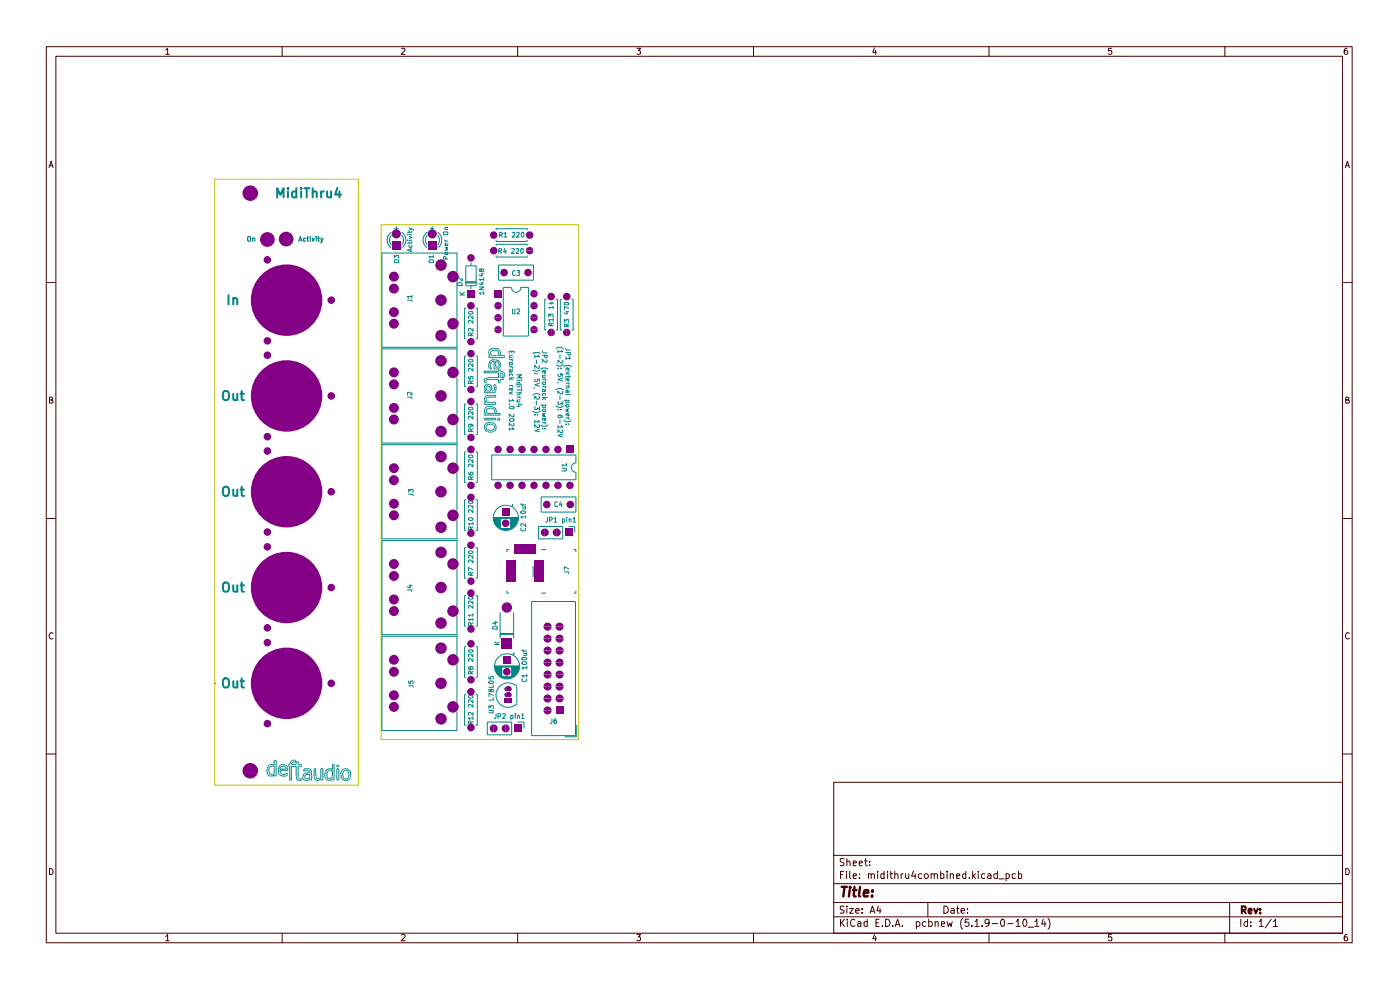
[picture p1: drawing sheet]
<svg xmlns="http://www.w3.org/2000/svg" width="297mm" height="210mm" viewBox="0 0 297 210" stroke-linecap="round" stroke-linejoin="round" font-family="sans-serif">
<g fill="none" stroke="#480000" stroke-width=".21">
<path d="M9.8 9.9h277.1v190.1h-277.1zM11.9 11.9h272.9v186.1h-272.9zM35.1 10.6l.5-.4v1.3M35.1 11.5h.8M59.9 9.9v2M85.2 10.3l.5-.1 .2 .4-.8 .9h.8M109.8 9.9v2M135.1 10.2h.8l-.4 .6h.3v.6h-.7M159.9 9.9v2M185.5 10.2l-.3 .9h.7M185.8 10.7v.8M209.8 9.9v2"/>
<path d="M235.8 10.2h-.6l-.1 .6h.7a.48 .48 0 0 1 0 .6 .48 .48 0 0 1-.7 0M259.8 9.9v2M285.7 10.2l-.4 .1-.1 1 .2 .2 .4-.1 .1-.4-.2-.2h-.5v.2M10.4 35.6l.4-1.4 .5 1.4M10.5 35.1h.7M285.4 35.6l.4-1.4 .5 1.4M285.5 35.1h.7M9.8 59.9h2.1M284.8 59.9h2.1M10.5 84.8h.6v-.5l-.6-.1v1.3h.5l.3-.4-.4-.3M285.5 84.8h.6v-.5l-.6-.1v1.3h.5l.3-.4-.4-.3M9.8 110h2.1"/>
<path d="M284.8 110h2.1M11.3 134.4a.57 .57 0 0 0-.8 0 .57 .57 0 0 0 0 .8l.3 .4 .5-.2M286.3 134.4a.57 .57 0 0 0-.8 0 .57 .57 0 0 0 0 .8l.3 .4 .5-.2M9.8 159.9h2.1M284.8 159.9h2.1M176.9 165.9h107.9v32.1h-107.9zM10.5 184.2a.71 .71 0 0 1 .7 .5 .71 .71 0 0 1-.2 .8h-.5zM35.1 198.6l.5-.4v1.4M35.1 199.6h.8M59.9 198v2M85.2 198.4l.1-.2h.4l.2 .4-.8 1h.8M109.8 198v2"/>
<path d="M135.1 198.2h.8l-.4 .5 .4 .3-.1 .5-.5 .1-.2-.2M159.9 198v2M176.9 194.5h107.9M176.9 191.4h107.9M176.9 187.5h107.9M176.9 181.4h107.9M178.3 195v1.5M178.3 185.5h.4M178.5 195.7l.7 .8M179 184.8h-.7v1.6M179.1 192.3h-.8a.61 .61 0 0 0 .1 .6 .61 .61 0 0 0 .6 .2l.1 .4a.6 .6 0 0 1-.9 .1M179.1 182.2h-.8a.53 .53 0 0 0 .1 .6 .53 .53 0 0 0 .5 .2l.2 .2-.2 .4h-.7"/>
<path d="M179.2 195l-.9 .9M179.6 184.8v.2M179.6 185.3v1.1M179.7 192.2v.2M179.7 182.8v-.1a.36 .36 0 0 1 .6 .2v.7M179.7 182.1v1.5M179.7 192.7v1M179.7 195v.2M179.7 195.5v1M180.3 192.7h.7l-.7 1h.7M180.3 184.8v1.3l.2 .3M181 185.8l.7-.1-.2-.4-.5 .1v.9h.6"/>
<path d="M181 183.1l.7-.1-.2-.4-.5 .1v.9h.6M181.4 195.2l-.4-.2a.78 .78 0 0 0-.6 .7 .78 .78 0 0 0 .6 .8l.4-.2M181.5 193.2l.8-.1-.1-.3-.4-.1-.3 .3v.5l.3 .2 .4-.1M181.9 195.6h.6l.1 .9M182.3 183.1l.7-.1-.2-.4-.4 .1-.1 .7 .2 .2h.4M182.4 186.2v.2M182.4 185.4v.1M182.6 195.9l-.7 .1v.4h.7M182.9 193.5v.2M182.9 192.8v.2M183.4 182.6h.6M183.6 182.1v1.3l.4 .2"/>
<path d="M184 195.6l-.4-.1-.3 .2v.6l.3 .2 .4-.1M184 195v1.5M184.2 185.5l.2-.2 .4 .2v.9M184.2 185.3v1.1M184.5 183.5v.1M184.5 182.7v.2M184.6 193.7l.5-1.5 .5 1.5M184.7 193.3h.7M184.8 185.5l.3-.2 .4 .2v.9M185.5 198.2l-.3 .9h.7M185.8 198.6v1M185.8 195.7h.6"/>
<path d="M186.2 184.8v.2M186.2 185.3v1.1M186.4 192.2l-.4 1h.9M186.5 195h-.7v1.5h.7M186.7 192.7v1M187.2 196.3v.2M187.5 185.4l-.4-.1-.2 .3v.7h.6M187.5 184.8v1.6M187.9 195a.78 .78 0 0 1 .9 .7 .78 .78 0 0 1-.9 .8zM188.3 184.8v.2M188.3 185.3v1.1M188.8 185.3h.5"/>
<path d="M189 184.8v1.3l.3 .3M189.4 196.3v.2M189.8 185.5l.3-.2 .4 .2v.9M189.8 184.8v1.6M189.9 196.5l.5-1.5 .5 1.5M190.1 196.1h.7M191.2 185.3v1.1M191.4 196.3v.2M191.6 185.3l-.4 .3M192.1 185.3v.8a.37 .37 0 0 0 .3 .3 .37 .37 0 0 0 .4-.2M192.8 185.3v1.1M193.8 184.7l-.4 1.1h.9"/>
<path d="M194.1 185.3v1.1M194.4 195.6h.6l.2 .7a.52 .52 0 0 1-.8 .1M194.4 195.5v1.5M195.6 185.4a.52 .52 0 0 0-.8 .2l.2 .7h.6M196.1 185.6a.47 .47 0 0 1 .4-.3 .47 .47 0 0 1 .4 .3v.4l-.3 .4-.4-.2zM196.4 195.6h-.6l-.1 .7a.52 .52 0 0 0 .7 .1M196.8 191.4v3.1M197 195.6h.6l.2 .7a.52 .52 0 0 1-.8 .1M197 195v1.5M197.5 185.5l.3-.2 .4 .2v.9M197.5 185.3v1.1M198.2 185.5l.2-.2 .5 .2v.9"/>
<path d="M198.4 195.7l.2-.2 .4 .1 .1 .9M198.4 195.5v1M199.6 185.4l.4-.1 .2 .2v.7l-.2 .2-.4-.1M199.6 184.8v1.6M199.7 196l.7-.1-.2-.4-.5 .1v.8h.6M200.2 192.2a.78 .78 0 0 1 1 .8 .78 .78 0 0 1-1 .7zM200.9 195.5l.3 1 .3-.7 .3 .7 .2-1M200.9 184.8v.2M200.9 185.3v1.1M201.6 185.5l.2-.2 .5 .2v.9M201.6 185.3v1.1M201.8 192.8h.6v.9"/>
<path d="M202.4 193.1h-.5l-.2 .3 .2 .3 .5-.1M202.9 185.8l.7-.1-.1-.4-.6 .1v.9h.6M202.9 192.7h.6M203.1 192.2v1.3l.4 .2M203.9 193.2l.7-.1v-.3l-.5-.1-.2 .3v.5l.2 .2 .5-.1M204.2 194.8a1.74 1.74 0 0 0 0 2.3M204.9 185.4l-.4-.1-.3 .3 .1 .7h.6M204.9 184.8v1.6M205.2 193.5v.2M205.2 192.8v.2M205.5 195h-.7l-.1 .7 .2-.1 .5 .1 .2 .6-.4 .2h-.3l-.2-.2M205.7 186.2v.2"/>
<path d="M206.2 196.3v.2M206.3 184.8v1.6M206.5 185.8l.4 .6M206.8 195.5l.5-.5v1.5M206.8 196.5h.9M206.9 185.3l-.6 .6M207.5 184.8v.2M207.5 185.3v1.1M208.4 196.3v.2M208.9 185.4l-.5-.1-.2 .3 .1 .6 .1 .2 .5-.1M209.5 185.4l.5-.1 .2 .2v.9M209.8 195.7l-.1 .2h-.6l-.1-.2v-.5l.3-.2 .5 .2v1l-.4 .3h-.3"/>
<path d="M209.8 198v2M210.2 185.7l-.7 .2 .2 .5 .5-.1M210.5 195.9h1.2M211.6 185.4a.52 .52 0 0 0-.8 .2l.2 .7h.6M211.6 184.8v1.6M211.9 186.4h1.1M212.6 195a.89 .89 0 0 1 .3 1.4l-.1 .1a.88 .88 0 0 1-.2-1.5zM213.4 185.4l.5-.1 .2 .3-.1 .6-.1 .2-.5-.1M213.4 185.3v1.6M213.8 195.9h1.1M215.4 185.4l-.4-.1-.3 .3 .1 .7h.6M215.6 195.5l.4-.5v1.5"/>
<path d="M215.6 196.5h.8M216.1 185.4l.4-.1 .2 .3v.7h-.6M216.1 184.8v1.6M217.1 195.2l.2-.2a.82 .82 0 0 1 .6 .7 .82 .82 0 0 1-.6 .8l-.2-.2-.1-.4zM218.1 196.7h1.2M219.5 195.5l.5-.5v1.5M219.5 196.5h.9M221.3 195l-.3 1h.9M221.7 195.5v1M222.3 194.8a1.74 1.74 0 0 1 0 2.3M235.8 198.2h-.6l-.1 .7 .3-.2 .4 .1v.7l-.4 .1-.3-.2M259.8 198v2"/>
<path d="M260.9 191.4v6.6M263.2 195v1.5M264.7 195.6l-.5-.1-.3 .3v.5l.3 .2 .5-.1M264.7 195v1.5M265.3 196.3v.2M265.3 195.6v.1M267.1 195.5l.4-.5v1.5M267.1 196.5h.9M269.7 195l-1.3 1.8M270.1 195.5l.5-.5v1.5M270.1 196.5h.9M285.5 184.2a.71 .71 0 0 1 .7 .5 .71 .71 0 0 1-.2 .8h-.5z"/>
<path d="M285.7 198.2a.58 .58 0 0 0-.5 .6v.7l.5 .1 .2-.3v-.3l-.2-.3h-.3l-.2 .3"/>
</g>
<path d="M263.4 193.1h.6a.47 .47 0 0 0 .3-.4 .47 .47 0 0 0-.3-.5h-.6v1.6M263.8 193.1l.5 .7M264.9 193.3l.7-.1-.2-.5-.4 .1-.1 .8 .1 .2 .5-.1M266.1 192.7l.3 1.1 .4-1.1M267.3 193.6v.2M267.3 192.8v.2" fill="none" stroke="#480000" stroke-width=".42"/>
<path d="M178.6 188.1h1.1M179.2 188.1l-.3 2.1M180.3 188.8l-.2 1.4M180.3 188.1v.3M180.9 188.8h.8M181.3 188.1l-.2 1.8 .4 .3M182.5 188.1l-.3 1.8 .3 .3M183.2 189.5l1-.2-.1-.4h-.7l-.2 1 .3 .3 .6-.1M185 190v.2M185.1 188.9v.2" fill="none" stroke="#480000" stroke-width=".51"/>
<path d="M45.6 38h30.4v128.5h-30.4zM80.9 47.7h41.9v109.2h-41.9z" fill="none" stroke="#c2c200" stroke-width=".21"/>
<g fill="none" stroke="#008484" stroke-width=".21">
<path d="M82.8 52.4h.2M83 49.9a1.5 1.5 0 0 0 0 2.1M83 49.3a1.99 1.99 0 0 0-.1 3.2M83.7 55.3l.1-.2h.6l.2 .2v.4h-.9zM83.7 54.8v-.6l.3 .2 .1-.2h.4v.6M83.7 48.4h.8M84.1 48.1v.8M85.1 52.4h.2M85.2 49.3a1.99 1.99 0 0 1 .2 3.2M85.2 49.9a1.5 1.5 0 0 1 0 2.1M86.4 51h.1M86.4 49.8h.1"/>
<path d="M86.8 52v.4l.2 .1 .4-.1v-.4M86.8 50.1l.6 .3-.6 .2M86.8 48.3l.9 .4v.2M86.8 49v.4M86.8 51.3v.4M86.8 51h.6M86.8 49.8h.6M87.1 52.8v.5M87.4 52.7l-1 .4 1 .3M87.4 51.3v.3h-1M87.4 49v.3h-1M87.4 48.6l-.6 .3"/>
<path d="M90.4 52.4h.2M90.7 49.9a1.5 1.5 0 0 0 0 2.1M90.7 49.3a1.99 1.99 0 0 0-.2 3.2M91 55.3l.2-.2h.6l.1 .2v.4h-.9zM91.3 48.4h.7M91.7 48.1v.8M91.9 54.4h-.9l.3 .3M91.9 54.2v.5M92.7 52.4h.2M92.8 49.3a1.99 1.99 0 0 1 .2 3.2M92.8 49.9a1.5 1.5 0 0 1 0 2.1M94.1 49.3l.8-.1 .1 .5-.9 .1z"/>
<path d="M94.4 53.6l.5-.1 .1 .4h-.6zM94.4 52.4l.6 .2-.4 .1 .4 .3-.6 .2M94.4 50.9l.2 .2M94.4 51.1h.6M94.4 48.7h.6M94.6 54.9l-.1-.5h-.3l-.1 .1v.4h.9M95 51.6l-.1 .5h-.4l-.1-.5h.2l.1 .5M95 48.3h-.5v.4M96.9 57.7v-4h-15.9v20h15.9v-3.9M96.9 59.8v7.8M98 59v.6l-.5-.6h-.4v.5M98.8 59.8h2.2"/>
<path d="M98.8 56.4h2.2v4.2h-2.2zM98.8 59.9h2.2M99.9 55.7v.7M102 58.1h.6M102.1 57.2l.1-.1h.4l-.1 .5h-.3l-.2-.5h-.3l.1 .5h.2l.1-.2M102.3 59.9v.6l-.7-.3M102.3 57.9v.7l-.7-.3M102.6 59.3h-.9l.2 .2M102.6 58.9v.6M105.2 48.9v-.4h6.6v.4M105.2 50.9v.3h6.6v-.3M105.2 52.2v-.4h6.6v.4"/>
<path d="M105.2 54.2v.3h6.6v-.3M105.7 56.2h7.5v3.2h-7.5zM105.8 53.3l.6-.1v-.4l-.6-.1v1.1M106 49.9l.5-.1v-.4l-.5-.1v1M106.1 53.3l.3 .5M106.3 49.9l.3 .4M106.9 49.6l.4-.3v1M106.9 50.3h.6M107.1 52.7l-.3 .7h.6M107.3 53.1v.7M108.5 52.8l.6-.1v.3l-.6 .8h.6M108.6 49.4h.6v.3l-.6 .6h.6"/>
<path d="M109.3 57.5l-.2-.1-.4 .3v.5l.2 .2 .4-.1M109.5 52.8l.5-.1 .1 .2-.6 .9h.6M109.6 49.4h.6v.3l-.6 .6h.6M109.6 57.4h.6l-.3 .4 .3 .1v.4h-.6M110.6 52.7h.3l.1 .2v.6l-.3 .3-.3-.5zM110.7 49.4l.1-.1a.53 .53 0 0 1 .4 .5 .53 .53 0 0 1-.5 .5l-.1-.3zM86.4 63.7h.9l.1 .3M87.4 62.9h-1l.3 .3M87.4 62.7v.5M96.9 78v-4h-15.9v20h15.9v-3.9M97.1 60.1l.2-.2h.5l.2 .6h-1zM97.5 62.6h1.1"/>
<path d="M97.5 62l.6 .6M98.6 62l-.6 .4M98.8 60h2.2M98.9 75.5h-.3v6.5h.3M98.9 65.4h-.3v6.5h.3M99.4 66.2a.52 .52 0 0 1 .5-.2 .52 .52 0 0 1 .4 .5 .52 .52 0 0 1-.5 .1 .52 .52 0 0 1-.4-.4zM99.4 79.8v.5l.4 .1v-.6h.4v.6M99.4 76.4a.52 .52 0 0 1 .5-.2 .52 .52 0 0 1 .4 .4 .52 .52 0 0 1-.5 .2 .52 .52 0 0 1-.4-.4zM99.9 71.2v-.4l-.2-.2-.3 .1v.5h.9M99.9 60.6v.7M100.3 69.7v.6l-.5-.6h-.3v.6M100.3 68v.6l-.5-.6-.4 .1 .1 .4"/>
<path d="M100.3 67v.6l-.6-.6-.3 .1 .1 .5M100.3 78.1v.6l-.5-.6-.4 .1 .1 .5M100.3 77.1v.7l-.6-.7-.3 .2 .1 .4M100.3 70.6l-.4 .4M100.9 75.5h.4v6.5h-.4M100.9 65.4h.4v6.5h-.4M101.7 60.9h.9l-.9 .6h.9M102 60h.6M102.6 62.1h-.9l.2 .4M102.6 61.9v.6M103.7 74.7l.2 .7M103.7 77.2l.1 .8"/>
<path d="M103.7 78l.1 .1M103.7 75.5h.1M103.7 74.4v.2M103.8 75.5l-.1 .1M103.8 75.4h.1M103.8 75.5h.1M103.9 78.2h.1M103.9 76.8l-.1 .4M103.9 75.4h.1M103.9 75.5h.1M104 78.3h.1M104.1 77.1l-.1 .4 .2 .5"/>
<path d="M104.1 75.1l.2 .2M104.1 78l.2 .2h-.2M104.1 74.6v.5M104.2 75.4h.1M104.3 76.8l-.2 .3M104.3 75.4l.1 .1M104.4 74.4l-.2 .2M104.4 75.5h.2M104.5 76.3l-.6 .5M104.5 74.3l.9 .1M104.6 75.4h.7M104.6 74.3l-.2 .1"/>
<path d="M104.6 73.9l-.5 .2-.3 .3M104.6 76.6h.2v1.7l.4-.1M104.7 76.7l-.4 .1M104.7 73.9h.6M105 76.3l-.5 .1M105.1 76.3l.6 .2M105.2 77.9h.2M105.2 77.7v.1M105.3 73.9a1.02 1.02 0 0 1 .8 1.3M105.3 76.7l.3 .1M105.3 76.6h-.1v1M105.5 74.4l.2 .2"/>
<path d="M105.6 75.4l-.2 .1M105.6 76.8l.2 .3M105.6 76.4l.3 .3M105.6 74.6l.2 .3M105.7 75.4h-.1M105.7 77.8l-.3 .1M105.7 78.6v.1h-3v.4h3v1h-2.1M105.8 75.1l-.1 .3M105.8 74.9v.2M105.8 77v.7M105.8 77.7l-.1 .1M105.9 78.4l-.1 .1"/>
<path d="M105.9 78l-.7 .3M105.9 76.7l.2 .2M106 78.5l-.1-.1-.1 .2M106 75.5h.1M106.1 78.4v.3M106.1 77.9l-.1 .2M106.1 79.2v.9h.7v.4h-.7v.7h-.4v-.7h-2.4M106.1 75.2l-.1 .2h1v.5h-3.3v-.4M106.1 77v.2M106.1 77h.1M106.1 79.2v.1M106.1 79.2h.3"/>
<path d="M106.2 78.7h.1M106.2 77.7l-.1 .1M106.2 77.2l-.1 .4M106.3 78.8l.2 .1M106.5 79.2l.1 .1M106.5 78.8l.2 .1M106.6 79.3v.1M106.7 79.4v.1M106.7 79.8l-.1 .1h.2M106.7 79.6v.2M106.8 78.9l.1 .1M107 79.1l.1 .2"/>
<path d="M107 80h-.2M107 79.6v.2M107 79.3l.1 .2M107 79.8v.1M107.1 79.5l-.1 .1M108 74.9v-.4h1.1v.4M108 75.9h.7M108 76.3h.7M108 77.8h.7M108.1 76.9h.5v.5h-.5zM108.1 78.9v-.5h.3l.1 .5M108.1 79.8v-.5h.5v.5"/>
<path d="M108.5 61h-1.7v10.3h5.3v-10.3h-1.7M108.5 61a1 1 0 0 0 1 1 1 1 0 0 0 1-1M108.5 76.3l.2 .3M108.5 77.8l.2 .3M108.5 74.5v.3M108.6 78.4l.1 .3-.2 .2h-.5M108.7 65.5l.1 1h.4v-1M108.7 75.4h-.5l-.2 .1 .1 .4M109.6 65.6h.6v.4l-.6 .5h.6M109.6 79.5h1.1l-.7 .3 .7 .4h-1.1M113 75l.5-.2h.6l.5 .2M113 78.5h.1a1.12 1.12 0 0 0 1.5 0"/>
<path d="M113.5 79.2h.1M113.5 75.4v.5M113.8 76.4v.7M114 79.2h.1M114.1 75.4l.4 .2h-1M114.3 77.6l.2 .3-.4 .2-.6-.6v.6M114.7 78.3l.4-.2h.7l.4 .2M115.1 74.4l.3 .4h.7M115.1 75.4h1l-.1 .5-.4-.1v-.4M115.4 78.7l.1 .5 .2-.1v-.4h-.6v.4M115.7 79.6h-.6v.4M115.9 63.5h-.3v6.5h.3"/>
<path d="M116 76.3l.1 .3-.3 .3-.7-.7v.7M116.4 67.2v-.6l.4 .4v-.4h.5v.6M116.4 64.4h.9M116.8 64.1l.3 .3M116.9 69.1l-.1-.6-.4 .1v.5h.9M117.3 67.8h-.9l.3 .4M117.3 65.2h-.9l.3 .2M117.3 68.5l-.4 .3M117.3 64.9v.5M117.3 67.6v.6M117.3 64.1l-.3 .2M117.9 63.5h.4v6.5h-.4"/>
<path d="M118 73.9l.4-.2h.7l.4 .2M118 77.4l.4 .2h.7l.4-.2M118.4 78.1h.1M118.4 74.3v.5M118.4 79.3v.4l.1 .2h.3l.2-.2v-.3l-.1-.1h.5v.5M118.8 75.3v.7M118.9 78.1h.1M119.1 74.3l.3 .3h-1M119.2 63.5h-.3v6.5h.3M119.3 76.5l.1 .4-.3 .1-.7-.6v.6M119.6 77.8a1.02 1.02 0 0 1 1.6 0M119.7 68.4v-.7l.4 .4 .1-.4h.3l.1 .2v.5"/>
<path d="M119.7 64.3l.8-.1 .1 .1v.3l-.7 .1-.2-.1zM120.1 73.9v.4h.9M120.1 74.8h.9v.5l-.3 .1-.2-.2v-.4M120.1 66.1h.5M120.1 75.7v.6M120.1 78.9l.6 .5M120.2 69.3l-.1-.6h-.3l-.1 .6h.9M120.3 66v.6l-.7-.2M120.4 78.1l.1 .5h.1l.1-.4-.1-.1h-.5v.5M120.6 65.4l-.9-.4v.7M120.6 68.7l-.4 .4M120.7 75.7l.3 .3h-.9"/>
<path d="M120.7 78.9l-.6 .5M120.7 79.7v.4M121 79.8h-.9v.3M121.2 63.5h.4v6.5h-.4M86.4 84.2h.9l.1 .4M87.4 83.2v.6l-.5-.6-.5 .1 .1 .5M96.9 80.1v7.9M96.9 98.3v-4h-15.9v20h15.9v-3.9M98.9 85.7h-.3v6.5h.3M98.9 95.8h-.3v6.6h.3M99.4 96.7a.52 .52 0 0 1 .5-.2 .52 .52 0 0 1 .4 .4 .52 .52 0 0 1-.5 .2 .52 .52 0 0 1-.4-.4zM99.4 86.5a.52 .52 0 0 1 .5-.2 .52 .52 0 0 1 .4 .5 .52 .52 0 0 1-.5 .2 .52 .52 0 0 1-.4-.5z"/>
<path d="M99.8 90l.2 .2-.1 .3h-.5l.1-.5h.7l.1 .2v.3M99.9 81.4v-.5l-.2-.1-.3 .1v.5h.9M99.9 91.5v-.4l-.2-.2-.3 .1v.5h.9M100.3 98.5v.6l-.5-.6-.4 .1 .1 .4M100.3 97.5v.6l-.6-.6-.3 .1 .1 .4M100.3 88.3v.6l-.5-.6-.4 .1 .1 .4M100.3 87.3v.7l-.6-.7-.3 .2 .1 .4M100.3 80.8l-.4 .3M100.3 90.9l-.4 .4M100.9 85.7h.4v6.5h-.4M100.9 95.8h.4v6.6h-.4M102.7 80.9v.2"/>
<path d="M102.8 87.2l.1 .3M102.8 80.9v.1M102.8 81.2h.1M102.8 80.7v.2M102.8 88.7h2.4v.4h-2.4zM102.8 83.1v.2h1.7M102.8 87.8h.1M102.8 83v.1M102.8 90.8l.1 .3M102.8 84.3v.4l.1 .4M102.9 81.8v.9M102.9 85.1l.1 .2h-.1"/>
<path d="M102.9 87.5l.1 .1M102.9 82.6l.1 .4h-.1M102.9 81.2h.1M102.9 80.3l-.1 .3M102.9 91.2l.2 .2M102.9 87.8l-.1 .1M102.9 83h.1M102.9 85.4h.1M102.9 82.9l-.1 .1M102.9 87.8h.1M102.9 86.6l-.1 .6M103 81.2h.1"/>
<path d="M103 87.7l-.1 .1M103 80.3l-.1 .1M103 87.8h.1M103.1 91.4l.3 .1M103.1 81.2h.1M103.1 80.7v.1M103.1 89.8l-.3 .5v.6M103.1 80.9v.2M103.1 84.1l-.2 .2M103.1 80.8v.1M103.1 90.9l.2 .2M103.2 90.6v.3"/>
<path d="M103.2 90.4l-.1 .2M103.2 84.7v.3M103.2 82.1v.5M103.2 87.1v.3M103.2 82.6l.1 .2M103.2 84.9l.2 .4h1.8v.5h-2.4v-.4h.1M103.2 87.4l.2 .3M103.2 84.5v.2M103.3 82.8l.1 .1M103.3 86.8l-.1 .2M103.3 80.5l-.1 .1M103.3 91.1l.3 .1"/>
<path d="M103.4 86.3l-.5 .3M103.4 90.1l-.2 .2M103.4 84.3l-.2 .2M103.4 91.5l.3 .1M103.5 87.7l.2 .1M103.5 83.9h1.7v.3h-1.6M103.5 89.7l-.3 .1M103.5 86.7l-.2 .1M103.5 83.9l-.4 .1M103.6 91.2h.4M103.7 84.3h-.2M103.7 91.6h.7"/>
<path d="M103.7 80.2l-.6 .1M103.7 82l-.3-.1-.2 .2M103.8 81.9l.1 .2M103.9 81.6l-.5-.1-.5 .4M103.9 81.6l.4 .5M103.9 82.1l.1 .2M104 89.6h.4M104 82.2v.4M104 89.6l-.5 .1M104 86.6l-.4 .1M104 86.6h.3M104 90h.3"/>
<path d="M104 90l-.7 .2M104 82.6l.1 .4-.5-.1M104.2 86.2l-.8 .1M104.2 86.2l.2 .1M104.3 82.1v.5M104.3 90h.2M104.3 86.6l.4 .2M104.3 82.5v.2M104.3 91.3h-.3M104.4 82.8v.1M104.4 82.9l.1 .1M104.4 89.6h.2"/>
<path d="M104.5 86.3h.1M104.5 90.1l.2 .1M104.5 83h.1M104.5 86.3l.5 .3M104.6 91.2h-.3M104.6 89.7h.1M104.6 91.6l-.3 .1M104.7 89.7l.2 .1M104.7 82.9l-.1 .1M104.7 90.1l.1 .2M104.7 81.6h.4M104.7 82.9h.1"/>
<path d="M104.8 91.1l-.2 .1M104.8 81.8v.2M104.8 90.3l.1 .3M104.8 86.9l.1 .3M104.8 87.6l-1.3 .1M104.8 83.3h-.3M104.8 90.9l-.1 .2M104.9 82.5l-.1 .2M104.9 90.8l-.1 .1M104.9 82v.3M104.9 82.8l-.1 .1M104.9 87.1v.4"/>
<path d="M104.9 81.6l-.1 .1M104.9 82.3v.2M104.9 87.5v.2M104.9 89.9l.3 .2M104.9 91.3l-.3 .2M104.9 90.6v.2M105 86.6l.2 .3M105 83.2l-.2 .1M105.1 87.8h.1M105.1 81.7h.1M105.1 90.1l.1 .2M105.2 87.5l-.1 .2h1v.4h-3.3v-.2"/>
<path d="M105.2 87.7v.1M105.2 90.3v.4M105.2 86.8v.7M105.2 81.9v-.1v.3M105.2 82.8l-.2 .4M105.2 82.1v.2M105.2 82.2v.6M105.3 90.7l-.3 .7M105.6 88.7h.4v.5h-.4zM108 85.8h.1M108 86.4l.2-.2h.7l.2 .3-.2 .2h-.7zM108 80.2h1.1"/>
<path d="M108 81.8h.7M108 84.8v.5M108 90.8v.5M108.1 88.9a.58 .58 0 0 1 1 .3 .56 .56 0 0 1-.6 .2 .56 .56 0 0 1-.5-.3zM108.3 80.2l.4 .4M108.4 82.4l.1 .4 .2-.1-.1-.3h-.5v.4M108.4 80.3l-.4 .3M108.5 81.8l.2 .2M108.7 83.1l-.7 .3 .7 .3M108.7 84.8l.4 .2h-1.1M108.7 90.8l.4 .2h-1.1M109 87.9l.1 .3-.4 .3-.7-.7v.7"/>
<path d="M109 89.7v.6h-.4l-.6-.6v.6M109.6 82h.7M109.6 80.7h.7M109.6 81.6h1.1M109.6 82.7h1.1M109.6 83.3h1.1M109.6 84.2h.7M109.6 85.3h.7M109.6 86.2h.7M109.7 81.6l-.1-.3 .3-.2 .4 .1v.4M110.2 84.2l.1 .3M110.2 83.3v.4h-.6"/>
<path d="M110.3 84.8h-.6l-.1 .3 .2 .2M110.6 80.7h.1M110.6 82h.1M110.7 82.4v.6M110.7 85.9l-.7-.2v.6M113 83.8a1.02 1.02 0 0 1 1.6 0M113 87.2a1.02 1.02 0 0 0 1.6 0M113.3 82.2l.2 .1M113.5 88h.1M113.5 89.2v.5M113.5 80.4v.5h.5v-.5h.5v.5M113.5 86.3v.6h.5v-.4l.5 .4v-.6"/>
<path d="M113.8 85.1v.8M114 88h.1M114.1 89.2l.4 .3h-1M114.3 84.2h.2v.3l-.2 .2h-.3l-.5-.6v.6M114.3 90.1l.2 .2-.2 .4h-.3l-.5-.6v.6M114.5 81.3l-1 .3 1 .4M114.5 91l-1 .4 1 .2M114.7 85.9h1v.4l-.1 .1h-.4l-.1-.2v-.3M114.7 90.2l.4 .2h.7l.4-.2M115.1 81.2l.1-.2h.4l.1 .1v.3l-.6 .1zM115.1 87l.1-.2h.4l.1 .1v.3l-.6 .1zM115.1 90.9h.1"/>
<path d="M115.1 80h.6M115.1 80.4h.6M115.1 82h.6M115.1 84.3h1M115.1 89.7h.6M115.1 83.1v-.4l.1-.2 .3 .2v.4M115.1 83.9v-.4h.6v.4M115.4 88.7l.1 .5h.2v-.4l-.1-.1h-.4l-.1 .2v.3M115.4 84.3l.3 .5M115.5 84.5l-.4 .3M115.6 80.4l.1 .1v.3M115.6 82h.1v.3"/>
<path d="M115.6 89.7l.1 .2M115.6 90.9h.1M115.7 82.6v.4l-.6 .1M115.7 87.6l-.6 .2 .5 .3-.5 .1 .6 .2M118 82.7a1.02 1.02 0 0 1 1.5 0M118 86.1a1.02 1.02 0 0 0 1.5 0M118.3 81.1l.1 .1M118.4 86.9h.1M118.4 90.3v.5M118.4 85.2v.6h.5l.1-.4 .4 .4v-.6M118.8 88.1l.2 .4-.5 .1-.1-.1 .1-.4 .8 .1 .1 .4M118.8 84v.8"/>
<path d="M118.8 89.1v.7M118.9 86.9h.1M119.1 90.3l.3 .3h-1M119.2 99.3l.9 .1v.4l-.9 .1M119.3 83.1v.5h-.3l-.6-.6v.6M119.3 91.2v.6h-.3l-.6-.6v.6M119.4 80.2l-1 .3 1 .4M119.4 92.1l-1 .3 1 .3M119.6 89.2h.1a1.12 1.12 0 0 0 1.5 0M119.7 84.9h1M120.1 84.9v.5h.5l.1-.1-.1-.4M120.1 85.9h.5l.1 .3-.5 .2-.1-.1z"/>
<path d="M120.1 90h.1M120.1 81.3h.6M120.1 81.9h.6M120.1 88.6h.6M120.1 98.6h-.9l.3 .3M120.1 98.3v.6M120.4 80.3l.1 .6 .2-.2-.1-.4h-.5v.5M120.4 87.8l.1 .4 .2-.1-.1-.3h-.5v.4M120.5 81.3l.2 .2M120.5 88.6l.2 .4M120.6 81.9l.1 .1-.1 .3h-.5M120.6 90h.1"/>
<path d="M120.6 82.8l.1 .3-.1 .1h-.5v-.4h.3l.1 .4M120.7 86.7l-.6 .2 .4 .1-.4 .2 .6 .3M121 83.7h-.9v.1M122.2 98.1v-1.6h-17.9v5.3h17.9v-1.6a1 1 0 0 1-1-1 1 1 0 0 1 1-1M86.7 104.8h.8l.1 .4M86.7 104.4v-.6l.3 .3 .1-.3h.4v.6M96.9 100.4v7.9M96.9 118.6v-4h-15.9v20h15.9v-3.9M98.9 106h-.3v6.5h.3M98.9 116.2h-.3v6.5h.3M99.4 100.2v.3a.73 .73 0 0 0 .9 .2l-.1-.5h-.4l-.1 .3 .2 .3M99.4 110a.52 .52 0 0 1 .5-.2 .52 .52 0 0 1 .4 .4 .52 .52 0 0 1-.5 .2 .52 .52 0 0 1-.4-.4z"/>
<path d="M99.4 106.3h.8h.1v.4l-.7 .1-.2-.1zM99.4 117a.52 .52 0 0 1 .5-.2 .52 .52 0 0 1 .4 .5 .52 .52 0 0 1-.5 .1 .52 .52 0 0 1-.4-.4zM99.9 101.7v-.4l-.2-.2-.3 .1v.5h.9M99.9 112.4l-.1-.6h-.3l-.1 .6h.9M100.3 111.1h-.9l.3 .2M100.3 108.1v.6l-.6-.6-.3 .1 .1 .5M100.3 107.2v.6l-.5-.6-.4 .1 .1 .5M100.3 118.8v.6l-.5-.6-.4 .1 .1 .4M100.3 117.8v.6l-.6-.6-.3 .1 .1 .5M100.3 101.1l-.4 .3M100.3 111.8l-.4 .3M100.3 110.8v.5"/>
<path d="M100.9 106h.4v6.5h-.4M100.9 116.2h.4v6.5h-.4M104.7 110h5.1M104.7 110.1h1.6M104.7 110.2h1.6M104.7 109.8h5.2M104.7 109.9h5.2M104.7 110.3h1.6M104.7 110.4h1.6M104.8 110.5h1.5M104.8 110.6h1.5M104.8 110.7h1.5"/>
<path d="M104.9 110.7h1.4M104.9 110.8h1.4M105 110.9h1.3M105 111h1.3M105.1 111.1h1.2M105.1 111.2h1.2M105.2 111.3h1.1M105.2 111.4h1.1M105.3 111.5h1M105.4 111.6h.9M105.5 111.7h.8M105.6 111.8h.7"/>
<path d="M105.7 111.8h.6M105.7 111.9h.6M105.9 112h.4M106 112.1h2.5M106.3 112.2h2M106.5 112.3h1.6M106.8 112.4h1M108 116.6h-.5v.5M108.3 110.1h1.5M108.3 110.2h1.5M108.3 110.3h1.5M108.3 110.4h1.5"/>
<path d="M108.3 110.5h1.4M108.3 110.6h1.4M108.3 110.7h1.4M108.3 110.7h1.3M108.3 110.8h1.3M108.3 110.9h1.3M108.3 111h1.3M108.3 111.1h1.3M108.3 111.2h1.2M108.3 111.3h1.1M108.3 111.4h1M108.3 111.5h.9"/>
<path d="M108.3 111.6h.8M108.3 111.7h.8M108.3 111.8h.7M108.3 111.8h.6M108.3 111.9h.5M108.3 112h.3M108.5 107.2h.5M108.7 106.9v.5M110.5 108.5a.63 .63 0 0 1 1 .2 .54 .54 0 0 1-.6 .3 .54 .54 0 0 1-.4-.5zM110.5 106.8l.2 .3h.8M110.6 112l-.1 .4 .2 .2h.6l.2-.3-.1-.3M110.8 107.5h.7"/>
<path d="M110.8 106.8v.4M111.4 107.5v.4h-.6M111.5 111.1v.6l-.6-.6-.4 .1 .1 .4M111.5 109.6h-1l.2 .3M111.5 109.4v.5M114.2 111.7h5.2v2.6h-5.2zM114.8 105.4h7.4v3.2h-7.4zM114.8 116.6h1M116.2 109.7v.8l-.2 .2h-.3M116.6 110.3l.5-.1 .1-.2-.2-.3h-.4v1M117.5 110.1l.4-.4v1M117.5 110.7h.6"/>
<path d="M118.3 106.5l-.3-.1-.3 .3v.5l.2 .2h.4M118.9 106.4l-.2 .7h.6M119.1 106.8v.6M119.3 110.2l.3-.1 .2 .2-.1 .4h-.4M119.3 110.1v1M120.2 109.7v.1M120.2 110.1v.6M120.6 111.7h1.3v1.2M120.7 110.2l.3-.1 .2 .1v.5M120.7 110.1v.6M121.6 110.1l.2-.4v1M121.6 110.7h.5"/>
<path d="M121.7 116.6h.5v.5M86.4 125.1h.9l.1 .4M86.8 124.2h.6M87 124v.7l-.6-.2M96.9 120.7v7.9M96.9 138.9v-3.9h-15.9v19.9h15.9v-3.9M98.9 126.3h-.3v6.5h.3M98.9 137.2h-.3v6.5h.3M99.4 137.9l.8-.1 .1 .1v.4h-.7h-.2zM99.4 126.7l.8-.1 .1 .1v.3l-.7 .1-.2-.1zM99.9 122v-.4l-.2-.2-.3 .1v.5h.9M99.9 132.7l-.1-.6h-.3l-.1 .6h.9"/>
<path d="M100.3 120.8l-.9-.4v.7M100.3 139.7v.6l-.6-.6-.3 .1 .1 .5M100.3 138.8v.6l-.5-.6-.4 .1 .1 .5M100.3 131.4h-.9l.3 .3M100.3 130.5h-.9l.3 .2M100.3 128.4v.6l-.6-.6-.3 .1 .1 .5M100.3 127.5v.6l-.5-.6-.4 .1 .1 .5M100.3 130.1v.6M100.3 131.1v.6M100.3 121.4l-.4 .4M100.3 132.1l-.4 .3M100.9 126.3h.4v6.5h-.4"/>
<path d="M100.9 137.2h.4v6.5h-.4M104.6 133l.1-.2h.5l.3 .2v.4h-1zM104.8 132h.7M104.9 136.7h1M104.9 136.1l.6 .6M105.2 131.8v.6l-.7-.2M105.9 136.1l-.6 .5M106.1 134.6h2.9M106.1 134.5h2.9M106.1 134.4h2.9M106.2 130v5.4M107.5 125.3v.5h.5"/>
<path d="M108.8 138.7h.4M108.9 130v5.4M109 138.4v.5M110.7 139.5l.8-.1 .3 .4-.3 .2h-.6l-.2-.1zM110.7 137.8l.2 .3h.9M111.1 138.6h.7M111.1 137.8v.5M111.7 138.6l.1 .3-.2 .1h-.5M112.8 127.6h9.3v28.4h-9.3zM113.1 120.1v2.3M114.8 125.8h1M119.7 121.3h.9v.4"/>
<path d="M120.6 120.6l-.9-.4v.7M122.2 125.3v.5h-.5M45.6 144.9h.1M86.7 145.5h.8l.1 .3M86.7 144.4v.5l.4 .1v-.6h.4v.6M96.9 141.1v7.8M98.9 147.3h-.3v6.5h.3M99.4 147.7a.52 .52 0 0 1 .5-.2 .52 .52 0 0 1 .4 .4 .52 .52 0 0 1-.5 .2 .52 .52 0 0 1-.4-.4zM99.8 141.6l.4-.2 .1 .2v.3l-.4 .1-.3-.6-.2 .2v.3l.3 .1 .1-.2M99.9 153.6l-.2-.6-.3 .1v.5h.9M99.9 142.9l-.1-.5-.4 .1v.4h.9M100.3 152.3h-.9l.3 .4"/>
<path d="M100.3 151.1v.6l-.5-.6-.4 .1 .1 .5M100.3 149.4v.6l-.5-.6-.4 .1 .1 .4M100.3 148.4v.7l-.6-.7-.3 .1 .1 .5M100.3 152.1v.6M100.3 153l-.4 .3M100.3 142.4l-.4 .3M100.9 147.3h.4v6.5h-.4M103.4 153.2h5.1v2.7h-5.1zM103.7 150.7l.9 .1v.4h-.9M103.7 150.3v-.6l.4 .3v-.3h.5v.6M103.7 144.6l.2-.2h.6l.1 .2a.47 .47 0 0 1-.4 .5 .47 .47 0 0 1-.5-.5zM103.7 143.5v.5h.4v-.5l.5 .1v.4"/>
<path d="M104.1 146.4l.1-.2 .4 .1v.4h-.4l-.2-.5-.3 .1 .1 .4 .3-.1M104.6 148v.5h-.9M104.6 147.5l-.9-.4v.6M104.6 145.3v.5h-.9M105 141.3h5.2M105 141.5h5.1M105 141.7h1.5M105 141.6h1.5M105 141.4h5.2M105 141.8h1.5M105 141.9h1.5M105.1 142h1.4"/>
<path d="M105.1 142.1h1.4M105.1 142.2h1.4M105.2 142.2h1.3M105.2 142.3h1.3M105.2 151.4v.7l-.1 .3h-.3M105.2 142.4h1.3M105.2 142.5h1.3M105.3 142.6h1.2M105.3 142.7h1.2M105.4 142.7h1.1M105.4 142.8h1.1M105.5 142.9h1"/>
<path d="M105.6 143h.9M105.7 152l.5-.1 .1-.3-.2-.2h-.4v1M105.7 143.1h.8M105.7 143.2h.8M105.8 143.3h.7M105.9 143.3h.6M106 143.4h.5M106.2 143.5h.3M106.3 143.6h2.5M106.5 143.7h2M106.6 151.5h.6v.3l-.6 .6h.6M106.8 143.8h1.6"/>
<path d="M107 143.8h1M108.4 151.8l.3-.1 .2 .3-.1 .4h-.4M108.4 151.7v1M108.5 143.1h.9M108.5 143.2h.8M108.5 143.3h.7M108.5 143.3h.6M108.5 143.4h.6M108.5 143.5h.4M108.5 141.7h1.6M108.5 141.6h1.6M108.5 141.8h1.6"/>
<path d="M108.5 141.9h1.6M108.5 142h1.5M108.5 142.1h1.5M108.5 142.2h1.5M108.5 142.2h1.4M108.5 142.3h1.4M108.5 142.4h1.4M108.5 142.5h1.3M108.5 142.6h1.3M108.5 142.7h1.2M108.5 142.7h1.1M108.5 142.8h1.1"/>
<path d="M108.5 142.9h1.1M108.5 143h1M109.3 151.4v.1M109.3 151.7v.7M109.6 145.6v3.6M109.7 145.6a2.6 2.6 0 0 0-3.7 0 2.6 2.6 0 0 0 0 3.7 2.6 2.6 0 0 0 3.7 0M109.8 151.8l.3-.1 .1 .2v.5M109.8 153.2h1.4v1.3M109.8 151.7v.7M110.7 151.7l.2-.3v1M110.7 152.4h.5M110.7 140.5l.2-.1h.6l.3 .2a.53 .53 0 0 1-.6 .4 .53 .53 0 0 1-.5-.5z"/>
<path d="M110.8 144l-.1 .4a.52 .52 0 0 0 .7 .2 .52 .52 0 0 0 .3-.6M111.8 143.3h-1.1l.3 .3M111.8 141.6h-1.1l.3 .3M111.8 141.3v.6M111.8 143v.6M117.1 152.5v.8l-.3 .2M118 152.5h-.3l-.2 .4 .2 .6 .3-.1 .1-.3-.2-.3h-.2l-.2 .3M122.3 153.8v2.5h-2.5M56.6 163.7l.2 .5M56.7 163.1v.6M56.8 164.3l.3 .3M56.9 162.5l-.2 .5"/>
<path d="M57.1 162.3l-.2 .3M57.1 163.8l.2 .4M57.2 164.6h.2M57.6 162.6a.91 .91 0 0 0-.5 1.2M57.7 162.2l.3 .1M57.7 162.2l-.6 .1M57.9 162.5l.2 .1M57.9 162.5h-.3M58 162.2h.1M58.1 164.1l-.4 .2-.4-.1M58.1 162.2l.1 .1M58.1 162.2h.1"/>
<path d="M58.2 164.3l-.4 .3h-.4M58.2 162.2v-.9h.4v3.3h-.3M58.2 162.9v.8M58.2 164.3l-.1 .1M58.2 164l-.1 .1M58.2 163.8v.2M58.2 162.3h.1M58.2 164.4h.1M58.2 162.6l.1 .1M58.2 164.5h.1M58.2 164.6h.1M58.3 162.8v.1"/>
<path d="M59 163.9l.3 .4M59.1 163.3v.5M59.2 162.7l-.1 .6M59.3 164.3l.3 .2M59.4 163.6l.2 .4M59.5 162.4l-.3 .3M59.6 162.7l-.2 .5h1.1M59.6 164.5l.4 .1M59.6 164l.3 .3h.5M59.7 162.2l-.3 .1M59.9 162.5l-.3 .2M60 162.2h-.3"/>
<path d="M60.2 162.5l.3 .1M60.2 162.5l-.3 .1M60.2 162.1l.2 .1M60.2 162.2h-.2M60.4 162.2l.2 .1M60.4 162.6l.3 .4M60.6 163.2h-.2M60.6 162.3l.2 .1M60.7 163l-.1 .1M60.7 163.1h-.1M60.7 162.9v.1M60.8 162.4l.1 .2"/>
<path d="M60.8 164.5l-.9 .1M60.9 164.4l-.1 .1M60.9 162.5l.1 .3M61 164.2v-.2l-.7 .3M61 162.8v.4M61 164.5h.1M61 164.4v.1M61 164.2v.1M61 163.1v.3h-1.6v.3M61.2 162.2v.3M61.3 162.5v.1M61.3 162.2v.1"/>
<path d="M61.3 162.6h.1M61.3 162.2h.1M61.4 162.6l.1 2.9h.3v-2.9h1v2M61.5 162v.1M61.5 162.2h-.1M61.5 162.2h-.2M61.6 161.8v.2M61.6 161.6l-.1 .2M61.9 161.4l-.2 .1M61.9 161.9v.2l.1 .1M62 162.1h.8v-.6h.4v.6h.7v.5h-.7v2.4M62 161.3l-.2 .1"/>
<path d="M62.1 161.7l-.2 .2M62.2 161.3h.2M62.2 161.2l-.2 .1M62.3 161.2l.2 .1M62.5 161.6h-.3M62.6 161.3h.1M62.6 161.3l.1 .1M62.7 161.5v.1h-.2M62.7 161.4v.1M62.9 164.7v.4M62.9 165.1l.2 .4M63.1 165.4l.1 .1"/>
<path d="M63.2 165.5h.2M63.3 165.1h.1M63.3 165.1l.2 .1M63.4 165.5h.2M63.8 165.5l-.2 .1M63.9 165.2l-.3 .1M63.9 165.2v.2M63.9 165.2h.1M64 165.5l-.1 .1M64 165.2h.1M64 165.5h-.1M64 165.4v.1"/>
<path d="M64.2 164.7l.1 .5M64.3 165.2l.3 .3M64.4 163.5h.1M64.4 163.2l.1 .3M64.5 163.5h.1M64.5 164.2l-.2 .5M64.5 163.2v.1M64.6 165.4l.4 .1M64.7 165l.1 .1M64.7 164.8v.2M64.7 164.6l-.1 .2M64.8 163.1h.1"/>
<path d="M64.8 163.4l-.4 .1M64.8 165.1l.4 .1M64.8 164.4l-.1 .1M64.9 164l-.3 .2M65 164.4h-.1M65 163.5h-.2M65 163.4h.3M65.3 163.4l.3 .2M65.3 165.1l-.1 .1M65.4 164.3h-.5M65.4 165.4l.3-.2v.2M65.5 165.4l-.5 .2"/>
<path d="M65.5 163.1h-1M65.5 164.3h.2v.5M65.6 164.3h-.2M65.6 163.1l.4 .4M65.6 164.9l-.2 .2M65.7 163.9l-.8 .1M65.7 163.6v.1M65.7 164.9h-.1M65.7 163.7l-.1 .2M65.7 164.8v.1M65.8 165.5h.1M66 163.5l.1 .3"/>
<path d="M66 163.8l.1 1.6-.3 .1M66.7 164.8l.4 .7M67.1 164.7l-.1-1.6h-.4v1.7M67.1 164.9l.4 .3M67.1 164.7v.2M67.9 164.9l.2-.1v-1.7h.4v2.3l-.4 .1M68 165l-.5 .2M68.1 165.4v-.2l-.5 .3h-.5M68.1 165.5h.1M68.9 164v.7M68.9 164.7l.1 .2M69 163.9v.2"/>
<path d="M69.1 164.9v.2M69.1 165.1l.2 .3M69.3 163.3l-.3 .6M69.3 165.4l.6 .1M69.4 164.8l.2 .3M69.4 164v.7M69.5 163.8l-.1 .2M69.5 165l.3 .1M69.6 163.6l-.2 .2M69.6 163.1l-.3 .2M69.8 163.5l-.2 .1M69.9 163.5h-.1"/>
<path d="M69.9 163.4h.2M70 163l-.4 .1M70 163.1l.3 .1M70 163.4h.2M70.1 165.2h-.3M70.2 163.5h.3l-.1 1.2M70.2 165.4l-.3 .2M70.3 163.1l.1 .1M70.3 165l-.2 .1M70.4 163.2h.1M70.4 163.2l.1-1.1h.4v3.3h-.2M70.4 165.3l-.2 .1"/>
<path d="M70.5 164.9l-.2 .1M70.5 163.2h.1M70.5 165.3h-.1M70.5 165.3h.1M70.5 164.7v.2M70.5 165.4h.1M70.5 165.5h.1M70.6 165.3v.1M70.6 165.5h.1M71.5 162.3h.4v.3h-.4zM71.5 163.1h.4v2.3h-.4zM72.3 164v.3"/>
<path d="M72.3 163.9v.2M72.3 164.3l.3 .8M72.4 163.8l-.1 .1M72.5 163.6l-.1 .2M72.5 165.2l.3 .2M72.6 163.4l-.2 .2M72.7 163.3l-.1 .1M72.8 163.8v.9l.3 .5M72.8 165.4l.8 .1M72.9 163.2l-.2 .1M73 163.6l-.2 .2M73 163.1l-.1 .1"/>
<path d="M73.1 165.2h.3M73.3 163.4l.2 .1M73.3 163.4l-.3 .1M73.4 163.1l.4 .1M73.4 163.1h-.4M73.5 163.4l.1 .1M73.7 163.5l.1 .1M73.7 165.2h-.3M73.8 163.2l.3 .2M73.8 163.6l.1 .4M73.8 165l-.2 .2M73.9 165.5l-.3 .1"/>
<path d="M74 164v.5l-.2 .5M74.1 163.4l.2 .3M74.2 165.2l-.3 .2M74.3 163.7l.1 .3M74.3 164.9l-.1 .3M74.4 164v.6M74.4 164.6v.3"/>
<circle cx="107.3" cy="109.9" r="2.67"/>
<circle cx="107.6" cy="141.4" r="2.67"/>
</g>
<g fill="none" stroke="#008484" stroke-width=".42">
<path d="M61.1 39.9v.2M62.9 39.9v2M63.9 39.9v.2M64.6 39.9h1.1M65.1 39.9v2M66.3 39.9v2M71.6 39.8l-.5 1.5h1.2M58.8 41.9v-2l.7 1.5 .7-1.5v2M61.1 40.6v1.3M62.9 40.7l-.5-.1-.5 .3v.6l.2 .3h.8M63.9 40.6v1.3M66.3 40.8l.3-.2 .5 .1 .1 1.2"/>
<path d="M68.1 40.6v1.3M68.7 40.6l-.6 .3M69.4 40.6l.1 1.2 .5 .1 .2-.2M70.2 40.6v1.3M72 40.6v1.3M48.5 62.6v2M49.5 63.5l.2-.3 .5 .2 .1 1.2M49.5 63.2v1.4M47.4 83.2l.3-.3 .6 .1a1.34 1.34 0 0 1-.2 1.9l-.6-.1a1.72 1.72 0 0 1-.1-1.6zM49.5 83.5v1.1a.49 .49 0 0 0 .8 .1M50.3 83.5v1.4M51 83.5h.8"/>
<path d="M51.3 82.9v1.7l.2 .3h.3M47.4 103.5l.3-.2h.6a1.34 1.34 0 0 1-.2 1.9l-.6-.1a1.72 1.72 0 0 1-.1-1.6zM49.5 103.8v1.1a.49 .49 0 0 0 .8 .1M50.3 103.8v1.4M51 103.8h.8M51.3 103.3v1.6l.2 .3h.3M47.4 123.8l.3-.2 .6 .1a1.34 1.34 0 0 1-.2 1.8l-.6-.1a1.72 1.72 0 0 1-.1-1.6zM49.5 124.2v1.1a.49 .49 0 0 0 .8 0M50.3 124.2v1.3M51 124.2h.8M51.3 123.6v1.7l.2 .2h.3M47.4 144.1l.3-.2 .6 .1a1.34 1.34 0 0 1-.2 1.8h-.6a1.72 1.72 0 0 1-.1-1.7z"/>
<path d="M49.5 144.5v1.1a.49 .49 0 0 0 .8 .1M50.3 144.5v1.3M51 144.5h.8M51.3 143.9v1.7l.1 .2h.4"/>
</g>
<g fill="none" stroke="#008484" stroke-width=".25">
<path d="M52.7 50.2l.4 .1v.7l-.1 .2-.5-.2v-.7zM53.6 50.6l.3-.1 .2 .2v.5M53.6 50.5v.7M63.4 51.2l.3-1 .4 1M63.5 50.9h.5M64.8 50.6h-.4v.5h.4M65.2 50.5h.3M65.2 50.2v.8l.3 .2M65.8 50.2h.1M65.8 50.5v.7M66.3 50.5l.1 .7 .3-.7M67.1 50.2h.1"/>
<path d="M67.1 50.5v.7M67.4 50.5h.4M67.5 50.2v.8l.3 .2M68 50.5l.3 .7M68.5 50.5l-.3 .9-.2 .1"/>
</g>
<g fill="#840084">
<path d="M99.9 71.7a.8 .8 0 0 1 .8 .8 .8 .8 0 0 1-.8 .8z"/>
<path d="M99.3 71.9l.6-.2v1.6a.8 .8 0 0 1-.7-.5 .8 .8 0 0 1 .1-.9z"/>
<path d="M83.1 51.2h1.8v1.8h-1.8z"/>
<path d="M90.8 51.2h1.7v1.8h-1.7z"/>
<path d="M99.9 153.5a.8 .8 0 0 1 .8 .8 .8 .8 0 0 1-.8 .8z"/>
<path d="M99.3 153.8l.6-.3v1.6a.8 .8 0 0 1-.7-.4 .8 .8 0 0 1 .1-.9z"/>
<path d="M104.7 153.7a.85 .85 0 0 1 .9 .8 .85 .85 0 0 1-.9 .9z"/>
<path d="M104.1 153.9l.6-.2v1.7a.85 .85 0 0 1-.8-.6 .85 .85 0 0 1 .2-.9z"/>
<path d="M107.3 153.7a.85 .85 0 0 1 .8 .8 .85 .85 0 0 1-.8 .9z"/>
<path d="M106.7 153.9l.6-.2v1.7a.85 .85 0 0 1-.8-.6 .85 .85 0 0 1 .2-.9z"/>
<path d="M109 153.7h1.7v1.7h-1.7z"/>
<path d="M99.9 143.4a.8 .8 0 0 1 .8 .8 .8 .8 0 0 1-.8 .8z"/>
<path d="M99.3 143.6l.6-.2v1.6a.8 .8 0 0 1-.7-.5 .8 .8 0 0 1 .1-.9z"/>
<path d="M99.9 122.5a.8 .8 0 0 1 .8 .8 .8 .8 0 0 1-.8 .8z"/>
<path d="M99.3 122.7l.6-.2v1.6a.8 .8 0 0 1-.7-.5 .8 .8 0 0 1 .1-.9z"/>
<path d="M120.9 102.2a.8 .8 0 0 1 .8 .8 .8 .8 0 0 1-.8 .8z"/>
<path d="M120.3 102.4l.6-.2v1.6a.8 .8 0 0 1-.7-.5 .8 .8 0 0 1 .1-.9z"/>
<path d="M118.4 102.2a.8 .8 0 0 1 .8 .8 .8 .8 0 0 1-.8 .8z"/>
<path d="M117.8 102.4l.6-.2v1.6a.8 .8 0 0 1-.8-.5 .8 .8 0 0 1 .2-.9z"/>
<path d="M115.8 102.2a.8 .8 0 0 1 .8 .8 .8 .8 0 0 1-.8 .8z"/>
<path d="M115.3 102.4l.5-.2v1.6a.8 .8 0 0 1-.7-.5 .8 .8 0 0 1 .2-.9z"/>
<path d="M113.3 102.2a.8 .8 0 0 1 .8 .8 .8 .8 0 0 1-.8 .8z"/>
<path d="M112.7 102.4l.6-.2v1.6a.8 .8 0 0 1-.8-.5 .8 .8 0 0 1 .2-.9z"/>
<path d="M110.7 102.2a.8 .8 0 0 1 .8 .8 .8 .8 0 0 1-.8 .8z"/>
<path d="M110.2 102.4l.5-.2v1.6a.8 .8 0 0 1-.7-.5 .8 .8 0 0 1 .2-.9z"/>
<path d="M110.7 94.5a.8 .8 0 0 1 .8 .8 .8 .8 0 0 1-.8 .8z"/>
<path d="M110.2 94.8l.5-.3v1.6a.8 .8 0 0 1-.7-.5 .8 .8 0 0 1 .2-.8z"/>
<path d="M113.3 94.5a.8 .8 0 0 1 .8 .8 .8 .8 0 0 1-.8 .8z"/>
<path d="M112.7 94.8l.6-.3v1.6a.8 .8 0 0 1-.8-.5 .8 .8 0 0 1 .2-.8z"/>
<path d="M115.8 94.5a.8 .8 0 0 1 .8 .8 .8 .8 0 0 1-.8 .8z"/>
<path d="M115.3 94.8l.5-.3v1.6a.8 .8 0 0 1-.7-.5 .8 .8 0 0 1 .2-.8z"/>
<path d="M118.4 94.5a.8 .8 0 0 1 .8 .8 .8 .8 0 0 1-.8 .8z"/>
<path d="M117.8 94.8l.6-.3v1.6a.8 .8 0 0 1-.8-.5 .8 .8 0 0 1 .2-.8z"/>
<path d="M120.1 94.5h1.6v1.6h-1.6z"/>
<path d="M108.2 102.2a.8 .8 0 0 1 .8 .8 .8 .8 0 0 1-.8 .8z"/>
<path d="M107.6 102.4l.6-.2v1.6a.8 .8 0 0 1-.7-.5 .8 .8 0 0 1 .1-.9z"/>
<path d="M105.7 102.2a.8 .8 0 0 1 .8 .8 .8 .8 0 0 1-.8 .8z"/>
<path d="M105.1 102.4l.6-.2v1.6a.8 .8 0 0 1-.8-.5 .8 .8 0 0 1 .2-.9z"/>
<path d="M99.9 102.2a.8 .8 0 0 1 .8 .8 .8 .8 0 0 1-.8 .8z"/>
<path d="M99.3 102.4l.6-.2v1.6a.8 .8 0 0 1-.7-.5 .8 .8 0 0 1 .1-.9z"/>
<path d="M106.5 107.7h1.5v1.6h-1.5z"/>
<path d="M105.7 94.5a.8 .8 0 0 1 .8 .8 .8 .8 0 0 1-.8 .8z"/>
<path d="M105.1 94.8l.6-.3v1.6a.8 .8 0 0 1-.8-.5 .8 .8 0 0 1 .2-.8z"/>
<path d="M108.2 94.5a.8 .8 0 0 1 .8 .8 .8 .8 0 0 1-.8 .8z"/>
<path d="M107.6 94.8l.6-.3v1.6a.8 .8 0 0 1-.7-.5 .8 .8 0 0 1 .1-.8z"/>
<path d="M99.9 92a.8 .8 0 0 1 .8 .8 .8 .8 0 0 1-.8 .8z"/>
<path d="M99.3 92.2l.6-.2v1.6a.8 .8 0 0 1-.7-.5 .8 .8 0 0 1 .1-.9z"/>
<path d="M99.9 81.8a.8 .8 0 0 1 .8 .8 .8 .8 0 0 1-.8 .8z"/>
<path d="M99.3 82.1l.6-.3v1.6a.8 .8 0 0 1-.7-.5 .8 .8 0 0 1 .1-.8z"/>
<path d="M99.9 112.3a.8 .8 0 0 1 .8 .8 .8 .8 0 0 1-.8 .8z"/>
<path d="M99.3 112.5l.6-.2v1.6a.8 .8 0 0 1-.7-.5 .8 .8 0 0 1 .1-.9z"/>
<path d="M113.4 119h1.9v4.4h-1.9z"/>
<path d="M107.4 119h1.9v4.4h-1.9z"/>
<path d="M109.1 115.5h4.5v2h-4.5z"/>
<path d="M115.6 112.1a.85 .85 0 0 1 .8 .8 .85 .85 0 0 1-.8 .9z"/>
<path d="M115 112.3l.6-.2v1.7a.85 .85 0 0 1-.8-.5 .85 .85 0 0 1 .2-1z"/>
<path d="M118.1 112.1a.85 .85 0 0 1 .9 .8 .85 .85 0 0 1-.9 .9z"/>
<path d="M117.5 112.3l.6-.2v1.7a.85 .85 0 0 1-.8-.5 .85 .85 0 0 1 .2-1z"/>
<path d="M119.8 112.1h1.7v1.7h-1.7z"/>
<path d="M115.3 132.9h1.7a.86 .86 0 0 1-.8 .9 .86 .86 0 0 1-.9-.9z"/>
<path d="M115.6 132.3a.86 .86 0 0 1 .9-.2 .86 .86 0 0 1 .5 .8h-1.7z"/>
<path d="M117.8 132.9h1.8a.86 .86 0 0 1-.9 .9 .86 .86 0 0 1-.9-.9z"/>
<path d="M118.1 132.3a.86 .86 0 0 1 .9-.2 .86 .86 0 0 1 .6 .8h-1.8z"/>
<path d="M115.3 135.5h1.7a.86 .86 0 0 1-.8 .8 .86 .86 0 0 1-.9-.8z"/>
<path d="M115.6 134.9a.86 .86 0 0 1 .9-.2 .86 .86 0 0 1 .5 .8h-1.7z"/>
<path d="M117.8 135.5h1.8a.86 .86 0 0 1-.9 .8 .86 .86 0 0 1-.9-.8z"/>
<path d="M118.1 134.9a.86 .86 0 0 1 .9-.2 .86 .86 0 0 1 .6 .8h-1.8z"/>
<path d="M115.3 138h1.7a.86 .86 0 0 1-.8 .9 .86 .86 0 0 1-.9-.9z"/>
<path d="M115.6 137.4a.86 .86 0 0 1 .9-.2 .86 .86 0 0 1 .5 .8h-1.7z"/>
<path d="M117.8 138h1.8a.86 .86 0 0 1-.9 .9 .86 .86 0 0 1-.9-.9z"/>
<path d="M118.1 137.4a.86 .86 0 0 1 .9-.2 .86 .86 0 0 1 .6 .8h-1.8z"/>
<path d="M115.3 140.5h1.7a.86 .86 0 0 1-.8 .9 .86 .86 0 0 1-.9-.9z"/>
<path d="M115.6 139.9a.86 .86 0 0 1 .9-.2 .86 .86 0 0 1 .5 .8h-1.7z"/>
<path d="M117.8 140.5h1.8a.86 .86 0 0 1-.9 .9 .86 .86 0 0 1-.9-.9z"/>
<path d="M118.1 139.9a.86 .86 0 0 1 .9-.2 .86 .86 0 0 1 .6 .8h-1.8z"/>
<path d="M115.3 143.1h1.7a.86 .86 0 0 1-.8 .9 .86 .86 0 0 1-.9-.9z"/>
<path d="M115.6 142.5a.86 .86 0 0 1 .9-.2 .86 .86 0 0 1 .5 .8h-1.7z"/>
<path d="M117.8 143.1h1.8a.86 .86 0 0 1-.9 .9 .86 .86 0 0 1-.9-.9z"/>
<path d="M118.1 142.5a.86 .86 0 0 1 .9-.2 .86 .86 0 0 1 .6 .8h-1.8z"/>
<path d="M115.3 145.6h1.7a.86 .86 0 0 1-.8 .9 .86 .86 0 0 1-.9-.9z"/>
<path d="M115.6 145a.86 .86 0 0 1 .9-.2 .86 .86 0 0 1 .5 .8h-1.7z"/>
<path d="M117.8 145.6h1.8a.86 .86 0 0 1-.9 .9 .86 .86 0 0 1-.9-.9z"/>
<path d="M118.1 145a.86 .86 0 0 1 .9-.2 .86 .86 0 0 1 .6 .8h-1.8z"/>
<path d="M117.8 148.2h1.8a.86 .86 0 0 1-.9 .8 .86 .86 0 0 1-.9-.8z"/>
<path d="M118.1 147.6a.86 .86 0 0 1 .9-.2 .86 .86 0 0 1 .6 .8h-1.8z"/>
<path d="M115.3 150.7h1.7a.86 .86 0 0 1-.8 .9 .86 .86 0 0 1-.9-.9z"/>
<path d="M115.6 150.1a.86 .86 0 0 1 .9-.2 .86 .86 0 0 1 .5 .8h-1.7z"/>
<path d="M117.9 149.9h1.6v1.7h-1.6z"/>
<path d="M115.3 148.2h1.7a.86 .86 0 0 1-.8 .8 .86 .86 0 0 1-.9-.8z"/>
<path d="M115.6 147.6a.86 .86 0 0 1 .9-.2 .86 .86 0 0 1 .5 .8h-1.7z"/>
<path d="M107 148.2h1.5v1h-1.5z"/>
<path d="M107.3 145.7l.2-.1v1.1a.52 .52 0 0 1-.5-.4 .52 .52 0 0 1 .3-.6z"/>
<path d="M108 145.6a.52 .52 0 0 1 .6 .5 .52 .52 0 0 1-.6 .6z"/>
<path d="M107.5 145.6h.5v1h-.5z"/>
<path d="M107.3 147l.2-.1v1a.52 .52 0 0 1-.5-.4 .52 .52 0 0 1 .3-.5z"/>
<path d="M108 146.9a.52 .52 0 0 1 .6 .5 .52 .52 0 0 1-.6 .5z"/>
<path d="M107.5 146.9h.5v1h-.5z"/>
<path d="M106.8 139.2h1.5v1.6h-1.5z"/>
<path d="M99.9 132.6a.8 .8 0 0 1 .8 .8 .8 .8 0 0 1-.8 .8z"/>
<path d="M99.3 132.9l.6-.3v1.6a.8 .8 0 0 1-.7-.5 .8 .8 0 0 1 .1-.8z"/>
<path d="M106.6 128.2l.6-.4h.3v2.2a1.1 1.1 0 0 1-1-.6 1.1 1.1 0 0 1 .1-1.2z"/>
<path d="M107.5 127.8a1.1 1.1 0 0 1 1.1 1.1 1.1 1.1 0 0 1-1.1 1.1z"/>
<path d="M106.4 135.4h2.2v2.2h-2.2z"/>
<path d="M105.1 66.8a.8 .8 0 0 1 .9-.1 .8 .8 0 0 1 .5 .7h-1.6z"/>
<path d="M104.9 67.4h1.6a.8 .8 0 0 1-.8 .8 .8 .8 0 0 1-.8-.8z"/>
<path d="M105.1 64.3a.8 .8 0 0 1 .9-.2 .8 .8 0 0 1 .5 .8h-1.6z"/>
<path d="M104.9 64.9h1.6a.8 .8 0 0 1-.8 .8 .8 .8 0 0 1-.8-.8z"/>
<path d="M104.8 61.5h1.6v1.6h-1.6z"/>
<path d="M105.1 69.4a.8 .8 0 0 1 .9-.2 .8 .8 0 0 1 .5 .7h-1.6z"/>
<path d="M104.9 69.9h1.6a.8 .8 0 0 1-.8 .8 .8 .8 0 0 1-.8-.8z"/>
<path d="M112.7 64.3a.8 .8 0 0 1 .9-.2 .8 .8 0 0 1 .5 .8h-1.6z"/>
<path d="M112.5 64.9h1.6a.8 .8 0 0 1-.8 .8 .8 .8 0 0 1-.8-.8z"/>
<path d="M112.7 66.8a.8 .8 0 0 1 .9-.1 .8 .8 0 0 1 .5 .7h-1.6z"/>
<path d="M112.5 67.4h1.6a.8 .8 0 0 1-.8 .8 .8 .8 0 0 1-.8-.8z"/>
<path d="M112.7 69.4a.8 .8 0 0 1 .9-.2 .8 .8 0 0 1 .5 .7h-1.6z"/>
<path d="M112.5 69.9h1.6a.8 .8 0 0 1-.8 .8 .8 .8 0 0 1-.8-.8z"/>
<path d="M112.7 61.7a.8 .8 0 0 1 .9-.1 .8 .8 0 0 1 .5 .7h-1.6z"/>
<path d="M112.5 62.3h1.6a.8 .8 0 0 1-.8 .8 .8 .8 0 0 1-.8-.8z"/>
<path d="M116.9 69.7a.8 .8 0 0 1 .8 .8 .8 .8 0 0 1-.8 .8z"/>
<path d="M116.4 70l.5-.3v1.6a.8 .8 0 0 1-.7-.5 .8 .8 0 0 1 .2-.8z"/>
<path d="M120.2 69.7a.8 .8 0 0 1 .8 .8 .8 .8 0 0 1-.8 .8z"/>
<path d="M119.7 70l.5-.3v1.6a.8 .8 0 0 1-.7-.5 .8 .8 0 0 1 .2-.8z"/>
<path d="M99.3 54.1l.6-.2v1.6a.8 .8 0 0 1-.7-.5 .8 .8 0 0 1 .1-.9z"/>
<path d="M99.9 53.9a.8 .8 0 0 1 .8 .8 .8 .8 0 0 1-.8 .8z"/>
<path d="M111.8 52.6a.8 .8 0 0 1 .9-.2 .8 .8 0 0 1 .5 .8h-1.6z"/>
<path d="M111.6 53.2h1.6a.8 .8 0 0 1-.8 .8 .8 .8 0 0 1-.8-.8z"/>
<path d="M103.9 49.9h1.6a.8 .8 0 0 1-.8 .8 .8 .8 0 0 1-.8-.8z"/>
<path d="M104.2 49.3a.8 .8 0 0 1 .8-.2 .8 .8 0 0 1 .5 .8h-1.6z"/>
<path d="M99.1 61.5h1.6v1.6h-1.6z"/>
<circle cx="60.7" cy="50.7" r="1.57"/>
<circle cx="56.7" cy="50.8" r="1.57"/>
<circle cx="53.1" cy="41" r="1.65"/>
<circle cx="56.7" cy="55.1" r=".8"/>
<circle cx="60.8" cy="63.7" r="7.6"/>
<circle cx="70.3" cy="63.7" r=".8"/>
<circle cx="56.7" cy="72.3" r=".8"/>
<circle cx="56.7" cy="75.4" r=".8"/>
<circle cx="83.6" cy="68.7" r="1.06"/>
<circle cx="83.6" cy="66.2" r="1.06"/>
<circle cx="99.9" cy="75" r=".8"/>
<circle cx="93.6" cy="76.5" r="1.23"/>
<circle cx="96.1" cy="68.7" r="1.23"/>
<circle cx="93.6" cy="71.2" r="1.23"/>
<circle cx="83.6" cy="58.7" r="1.06"/>
<circle cx="83.6" cy="61.2" r="1.06"/>
<circle cx="84.1" cy="49.6" r=".97"/>
<circle cx="91.7" cy="49.6" r=".97"/>
<circle cx="53.1" cy="163.5" r="1.65"/>
<circle cx="56.7" cy="153.5" r=".8"/>
<circle cx="56.7" cy="136.3" r=".8"/>
<circle cx="60.8" cy="144.9" r="7.6"/>
<circle cx="70.3" cy="144.9" r=".8"/>
<circle cx="56.7" cy="133.2" r=".8"/>
<circle cx="99.9" cy="146.7" r=".8"/>
<circle cx="96.1" cy="149.9" r="1.23"/>
<circle cx="93.6" cy="152.5" r="1.23"/>
<circle cx="93.6" cy="144.9" r="1.23"/>
<circle cx="93.6" cy="137.5" r="1.23"/>
<circle cx="96.1" cy="140" r="1.23"/>
<circle cx="93.6" cy="132.2" r="1.23"/>
<circle cx="83.6" cy="149.9" r="1.06"/>
<circle cx="83.6" cy="140" r="1.06"/>
<circle cx="83.6" cy="142.5" r="1.06"/>
<circle cx="83.6" cy="147.5" r="1.06"/>
<circle cx="56.7" cy="95.7" r=".8"/>
<circle cx="60.8" cy="104.3" r="7.6"/>
<circle cx="70.3" cy="104.3" r=".8"/>
<circle cx="56.7" cy="92.6" r=".8"/>
<circle cx="70.3" cy="84" r=".8"/>
<circle cx="60.8" cy="84" r="7.6"/>
<circle cx="56.7" cy="112.9" r=".8"/>
<circle cx="56.7" cy="116" r=".8"/>
<circle cx="70.3" cy="124.6" r=".8"/>
<circle cx="60.8" cy="124.6" r="7.6"/>
<circle cx="99.9" cy="125.8" r=".8"/>
<circle cx="99.9" cy="115.7" r=".8"/>
<circle cx="96.1" cy="129.6" r="1.23"/>
<circle cx="93.6" cy="124.6" r="1.23"/>
<circle cx="93.6" cy="117.2" r="1.23"/>
<circle cx="96.1" cy="119.6" r="1.23"/>
<circle cx="83.6" cy="129.6" r="1.06"/>
<circle cx="83.6" cy="119.6" r="1.06"/>
<circle cx="83.6" cy="122.2" r="1.06"/>
<circle cx="83.6" cy="127.2" r="1.06"/>
<circle cx="83.6" cy="109.3" r="1.06"/>
<circle cx="83.6" cy="99.3" r="1.06"/>
<circle cx="83.6" cy="101.9" r="1.06"/>
<circle cx="83.6" cy="106.8" r="1.06"/>
<circle cx="96.1" cy="109.3" r="1.23"/>
<circle cx="93.6" cy="111.8" r="1.23"/>
<circle cx="93.6" cy="104.3" r="1.23"/>
<circle cx="93.6" cy="96.9" r="1.23"/>
<circle cx="96.1" cy="99.3" r="1.23"/>
<circle cx="83.6" cy="89" r="1.06"/>
<circle cx="83.6" cy="79" r="1.06"/>
<circle cx="83.6" cy="81.5" r="1.06"/>
<circle cx="96.1" cy="89" r="1.23"/>
<circle cx="93.6" cy="91.5" r="1.23"/>
<circle cx="93.6" cy="84" r="1.23"/>
<circle cx="83.6" cy="86.5" r="1.06"/>
<circle cx="96.1" cy="79" r="1.23"/>
<circle cx="99.9" cy="105.5" r=".8"/>
<circle cx="99.9" cy="85.2" r=".8"/>
<circle cx="99.9" cy="95.3" r=".8"/>
<circle cx="107.3" cy="111" r=".8"/>
<circle cx="116" cy="107" r=".8"/>
<circle cx="121" cy="107" r=".8"/>
<circle cx="107.5" cy="142.5" r=".8"/>
<circle cx="99.9" cy="136.6" r=".8"/>
<circle cx="99.9" cy="64.9" r=".8"/>
<circle cx="116.9" cy="62.9" r=".8"/>
<circle cx="120.2" cy="62.9" r=".8"/>
<circle cx="104.7" cy="53.2" r=".8"/>
<circle cx="112.4" cy="49.9" r=".8"/>
<circle cx="106.9" cy="57.8" r=".8"/>
<circle cx="112" cy="57.8" r=".8"/>
<circle cx="93.6" cy="63.7" r="1.23"/>
<circle cx="93.6" cy="56.2" r="1.23"/>
<circle cx="96.1" cy="58.7" r="1.23"/>
</g>
</svg>
